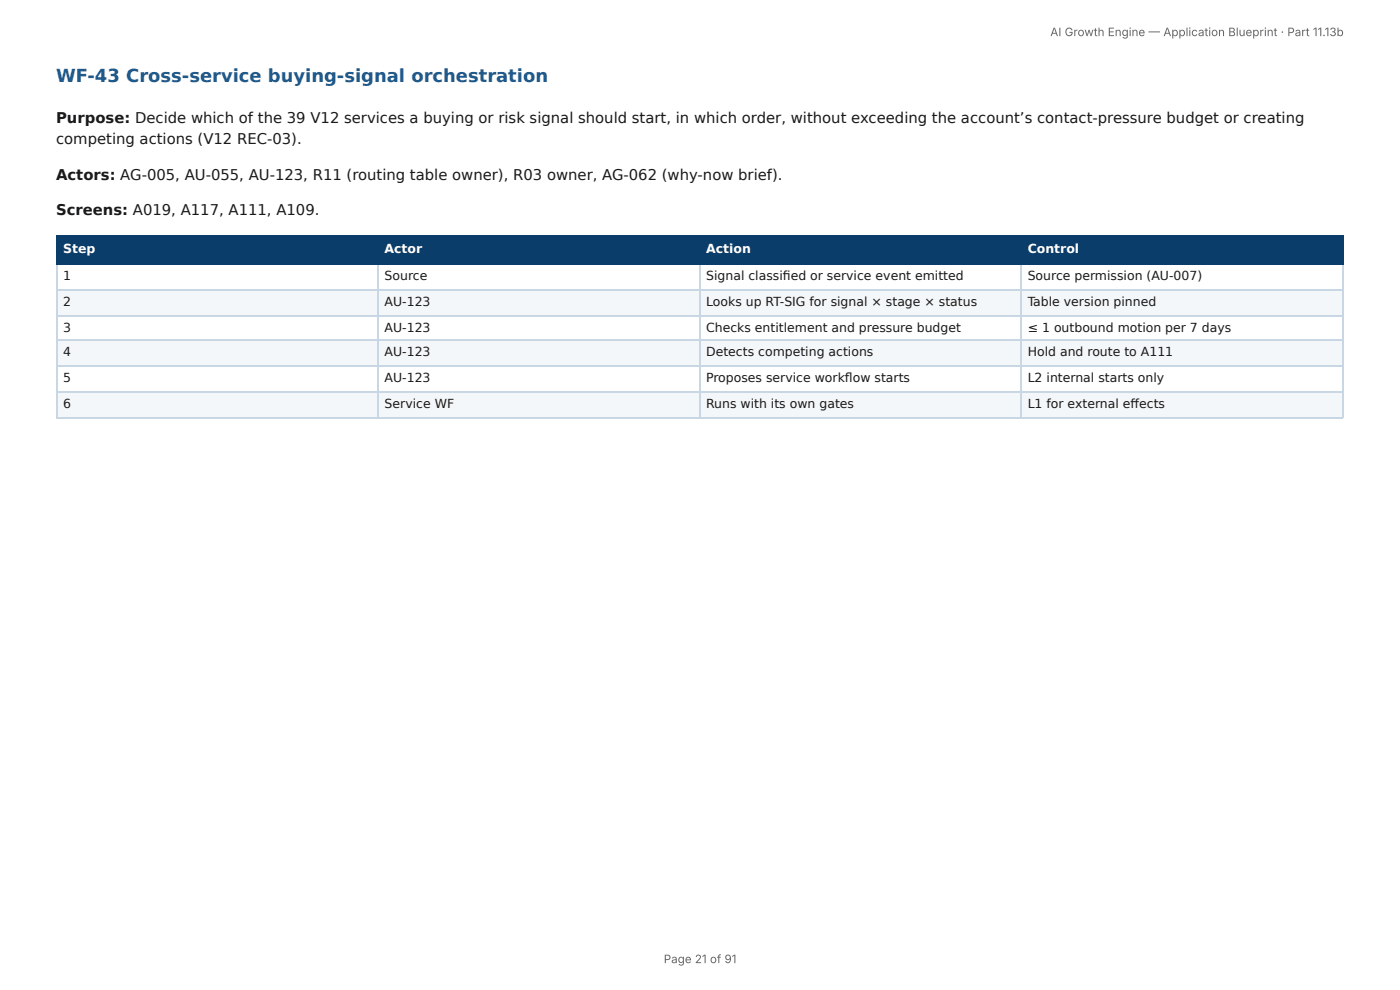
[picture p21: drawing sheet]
<svg xmlns="http://www.w3.org/2000/svg" width="297mm" height="210mm" viewBox="0 0 297 210" stroke-linecap="round" stroke-linejoin="round" font-family="sans-serif">
<defs><g id="words">
<text font-size="3.8" fill="#1f5a8c" x="11.9" y="17.5">WF-43 Cross-service buying-signal orchestration</text>
<g font-size="3.1" fill="#1a1a1a">
<text x="11.9" y="26.2">Purpose: Decide which of the 39 V12 services a buying or risk signal should start, in which order, without exceeding the account’s contact-pressure budget or creating</text>
<text x="11.9" y="30.7">competing actions (V12 REC-03).</text>
<text x="11.9" y="38.1">Actors: AG-005, AU-055, AU-123, R11 (routing table owner), R03 owner, AG-062 (why-now brief).</text>
<text x="11.9" y="45.6">Screens: A019, A117, A111, A109.</text>
</g>
<g font-size="2.6" fill="#fff">
<text x="13.4" y="53.8">Step</text>
<text x="81.7" y="53.8">Actor</text>
<text x="150" y="53.8">Action</text>
<text x="218.3" y="53.8">Control</text>
</g>
<g font-size="2.6" fill="#1a1a1a">
<text x="13.4" y="59.5">1</text>
<text x="81.7" y="59.5">Source</text>
<text x="150" y="59.5">Signal classifi ed or service event emitted</text>
<text x="218.3" y="59.5">Source permission (AU-007)</text>
<text x="13.4" y="65">2</text>
<text x="81.7" y="65">AU-123</text>
<text x="150" y="65">Looks up RT-SIG for signal × stage × status</text>
<text x="218.3" y="65">Table version pinned</text>
<text x="13.4" y="70.4">3</text>
<text x="81.7" y="70.4">AU-123</text>
<text x="150" y="70.4">Checks entitlement and pressure budget</text>
<text x="218.3" y="70.4">≤ 1 outbound motion per 7 days</text>
<text x="13.4" y="75.7">4</text>
<text x="81.7" y="75.7">AU-123</text>
<text x="150" y="75.7">Detects competing actions</text>
<text x="218.3" y="75.7">Hold and route to A111</text>
<text x="13.4" y="81.1">5</text>
<text x="81.7" y="81.1">AU-123</text>
<text x="150" y="81.1">Proposes service workfl ow starts</text>
<text x="218.3" y="81.1">L2 internal starts only</text>
<text x="13.4" y="86.6">6</text>
<text x="81.7" y="86.6">Service WF</text>
<text x="150" y="86.6">Runs with its own gates</text>
<text x="218.3" y="86.6">L1 for external eff ects</text>
</g>
<g font-size="2.5" fill="#666">
<text x="223.1" y="7.7">AI Growth Engine — Application Blueprint · Part 11.13b</text>
<text x="141" y="204.5">Page 21 of 91</text>
</g>
</g></defs>
<g fill="#0b3d6b">
<path d="M12.2 50h68.1v6h-68.1z"/>
<path d="M80.3 50h68.3v6h-68.3z"/>
<path d="M148.6 50h68.4v6h-68.4z"/>
<path d="M217 50h68.3v6h-68.3z"/>
</g>
<g fill="#f4f7fa">
<path d="M12.2 61.5h68.1v5.5h-68.1z"/>
<path d="M80.3 61.5h68.3v5.5h-68.3z"/>
<path d="M148.6 61.5h68.4v5.5h-68.4z"/>
<path d="M217 61.5h68.3v5.5h-68.3z"/>
<path d="M12.2 72.4h68.1v5.5h-68.1z"/>
<path d="M80.3 72.4h68.3v5.5h-68.3z"/>
<path d="M148.6 72.4h68.4v5.5h-68.4z"/>
<path d="M217 72.4h68.3v5.5h-68.3z"/>
<path d="M12.2 83.4h68.1v5.4h-68.1z"/>
<path d="M80.3 83.4h68.3v5.4h-68.3z"/>
<path d="M148.6 83.4h68.4v5.4h-68.4z"/>
<path d="M217 83.4h68.3v5.4h-68.3z"/>
</g>
<path d="M11.9 50.2h273.4M11.9 56.1h273.4M12 50v6.3M80.4 50v6.3M148.7 50v6.3M216.8 50v6.3M285.2 50v6.3" fill="none" stroke="#0b3d6b" stroke-width=".25"/>
<path d="M12 56.3v32.5M80.4 56.3v32.5M148.7 56.3v32.5M216.8 56.3v32.5M285.2 56.3v32.5M11.9 61.6h273.4M11.9 67.1h273.4M11.9 72.3h273.4M11.9 77.8h273.4M11.9 83.2h273.4M11.9 88.7h273.4" fill="none" stroke="#c9d6e3" stroke-width=".25"/>
<use href="#words"/>
</svg>
